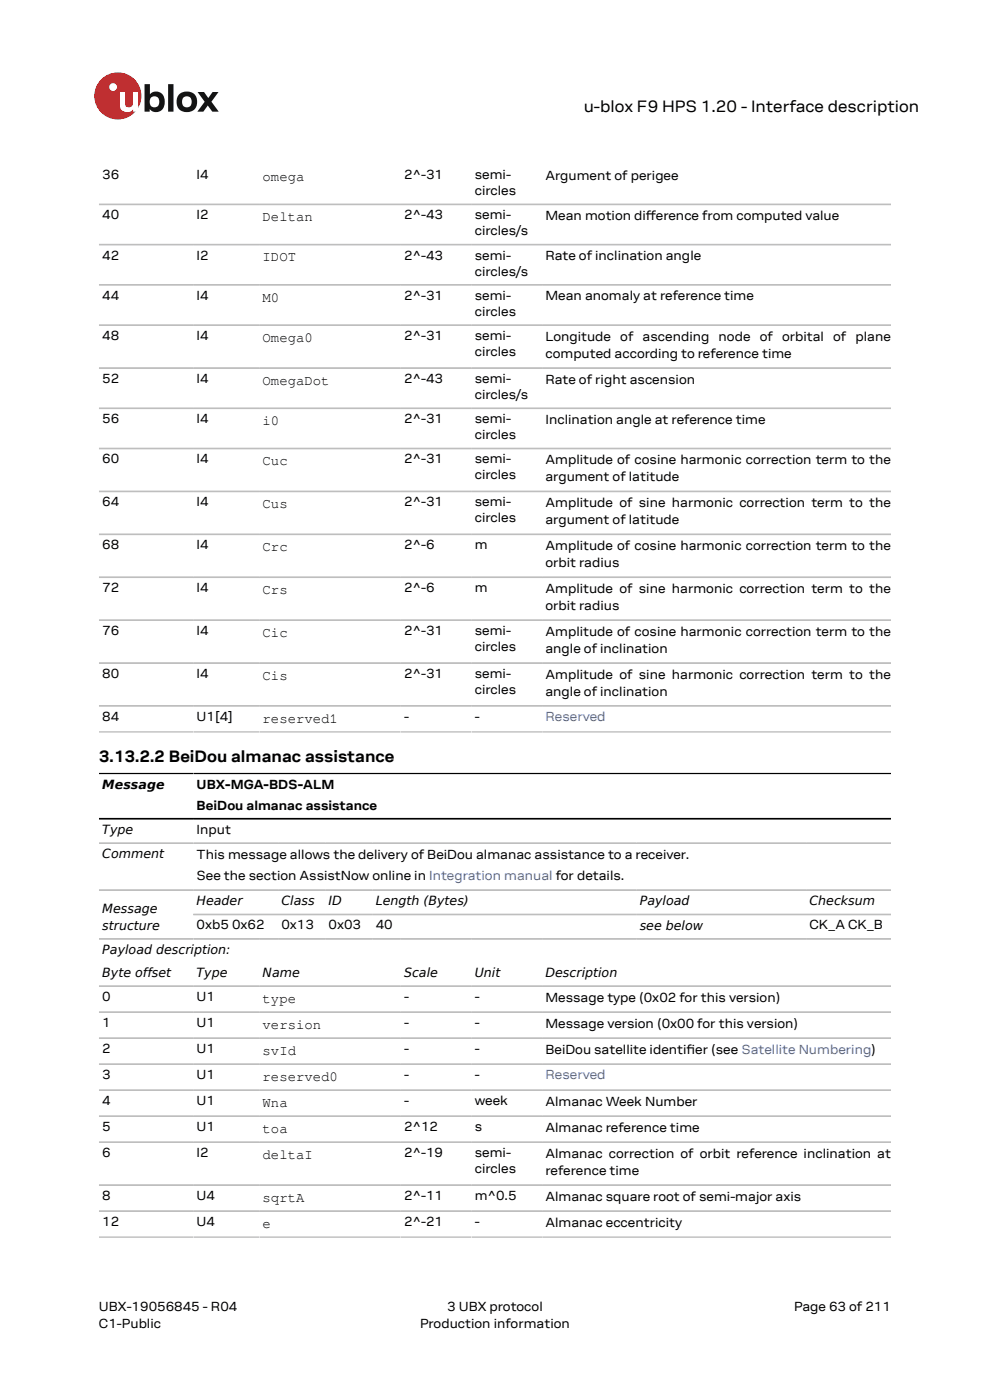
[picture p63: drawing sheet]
<svg xmlns="http://www.w3.org/2000/svg" width="210mm" height="297mm" viewBox="0 0 210 297" stroke-linecap="round" stroke-linejoin="round" font-family="sans-serif">
<defs><g id="words">
<g font-size="3.5">
<text x="123.8" y="23.7">u-blox F9 HPS 1.20 - Interface description</text>
<text x="21" y="161.7">3.13.2.2 BeiDou almanac assistance</text>
</g>
<g font-size="3">
<text x="55.7" y="38.4">omega</text>
<text x="55.7" y="46.9">Deltan</text>
<text x="55.7" y="55.4">IDOT</text>
<text x="55.7" y="64">M0</text>
<text x="55.7" y="72.5">Omega0</text>
<text x="55.7" y="81.6">OmegaDot</text>
<text x="55.7" y="90.1">i0</text>
<text x="55.7" y="98.7">Cuc</text>
<text x="55.7" y="107.8">Cus</text>
<text x="55.7" y="116.9">Crc</text>
<text x="55.7" y="126">Crs</text>
<text x="55.7" y="135.1">Cic</text>
<text x="55.7" y="144.2">Cis</text>
<text x="55.7" y="153.3">reserved1</text>
<text x="55.7" y="212.7">type</text>
<text x="55.7" y="218.2">version</text>
<text x="55.7" y="223.8">svId</text>
<text x="55.7" y="229.3">reserved0</text>
<text x="55.7" y="234.8">Wna</text>
<text x="55.7" y="240.3">toa</text>
<text x="55.7" y="245.8">deltaI</text>
<text x="55.7" y="254.9">sqrtA</text>
<text x="55.7" y="260.5">e</text>
</g>
<g font-size="2.8">
<text x="21.7" y="38">36</text>
<text x="41.7" y="38">I4</text>
<text x="85.7" y="38">2^-31</text>
<text x="100.7" y="38">semi-</text>
<text x="100.7" y="41.4">circles</text>
<text x="115.7" y="38.1">Argument of perigee</text>
<text x="21.7" y="46.5">40</text>
<text x="41.7" y="46.5">I2</text>
<text x="85.7" y="46.5">2^-43</text>
<text x="100.7" y="46.5">semi-</text>
<text x="115.7" y="46.7">Mean motion diference from computed value</text>
<text x="137" y="46.7">f</text>
<text x="100.7" y="49.9">circles/s</text>
<text x="21.7" y="55.1">42</text>
<text x="41.7" y="55.1">I2</text>
<text x="85.7" y="55.1">2^-43</text>
<text x="100.7" y="55.1">semi-</text>
<text x="100.7" y="58.5">circles/s</text>
<text x="115.7" y="55.2">Rate of inclination angle</text>
<text x="21.7" y="63.6">44</text>
<text x="41.7" y="63.6">I4</text>
<text x="85.7" y="63.6">2^-31</text>
<text x="100.7" y="63.6">semi-</text>
<text x="115.7" y="63.7">Mean anomaly at reference time</text>
<text x="100.7" y="67">circles</text>
<text x="21.7" y="72.1">48</text>
<text x="41.7" y="72.1">I4</text>
<text x="85.7" y="72.1">2^-31</text>
<text x="100.7" y="72.1">semi-</text>
<text x="100.7" y="75.5">circles</text>
<text x="115.7" y="72.3">Longitude of ascending node of orbital of plane</text>
<text x="115.7" y="76">computed according to reference time</text>
<text x="21.7" y="81.2">52</text>
<text x="41.7" y="81.2">I4</text>
<text x="85.7" y="81.2">2^-43</text>
<text x="100.7" y="81.2">semi-</text>
<text x="115.7" y="81.4">Rate of right ascension</text>
<text x="21.7" y="89.8">56</text>
<text x="41.7" y="89.8">I4</text>
<text x="85.7" y="89.8">2^-31</text>
<text x="100.7" y="84.6">circles/s</text>
<text x="100.7" y="89.8">semi-</text>
<text x="115.7" y="89.9">Inclination angle at reference time</text>
<text x="100.7" y="93.2">circles</text>
<text x="21.7" y="98.3">60</text>
<text x="41.7" y="98.3">I4</text>
<text x="85.7" y="98.3">2^-31</text>
<text x="100.7" y="98.3">semi-</text>
<text x="100.7" y="101.7">circles</text>
<text x="115.7" y="98.5">Amplitude of cosine harmonic correction term to the</text>
<text x="21.7" y="107.4">64</text>
<text x="41.7" y="107.4">I4</text>
<text x="85.7" y="107.4">2^-31</text>
<text x="100.7" y="107.4">semi-</text>
<text x="115.7" y="102.1">argument of latitude</text>
<text x="115.7" y="107.6">Amplitude of sine harmonic correction term to the</text>
<text x="100.7" y="110.8">circles</text>
<text x="115.7" y="111.2">argument of latitude</text>
<text x="21.7" y="116.5">68</text>
<text x="41.7" y="116.5">I4</text>
<text x="85.7" y="116.5">2^-6</text>
<text x="100.7" y="116.5">m</text>
<text x="115.7" y="116.7">Amplitude of cosine harmonic correction term to the</text>
<text x="21.7" y="125.6">72</text>
<text x="41.7" y="125.6">I4</text>
<text x="85.7" y="125.6">2^-6</text>
<text x="100.7" y="125.6">m</text>
<text x="115.7" y="120.3">orbit radius</text>
<text x="115.7" y="125.8">Amplitude of sine harmonic correction term to the</text>
<text x="115.7" y="129.4">orbit radius</text>
<text x="21.7" y="134.7">76</text>
<text x="41.7" y="134.7">I4</text>
<text x="85.7" y="134.7">2^-31</text>
<text x="100.7" y="134.7">semi-</text>
<text x="115.7" y="134.9">Amplitude of cosine harmonic correction term to the</text>
<text x="21.7" y="143.8">80</text>
<text x="41.7" y="143.8">I4</text>
<text x="85.7" y="143.8">2^-31</text>
<text x="100.7" y="138.1">circles</text>
<text x="100.7" y="143.8">semi-</text>
<text x="115.7" y="138.5">angle of inclination</text>
<text x="115.7" y="144">Amplitude of sine harmonic correction term to the</text>
<text x="100.7" y="147.2">circles</text>
<text x="115.7" y="147.6">angle of inclination</text>
<text x="21.7" y="152.9">84</text>
<text x="41.7" y="152.9">U1[4]</text>
<text x="85.7" y="152.9">-</text>
<text x="100.7" y="152.9">-</text>
<text x="41.7" y="167.4">UBX-MGA-BDS-ALM</text>
<text x="41.7" y="171.9">BeiDou almanac assistance</text>
<text x="41.7" y="176.9">Input</text>
<text x="41.7" y="182.2">This message allows the delivery of BeiDou almanac assistance to a receiver.</text>
<text x="41.7" y="186.7">See the section AssistNow online in Integration manual for details.</text>
<text x="41.7" y="197.2">0xb5 0x62</text>
<text x="59.7" y="197.2">0x13</text>
<text x="69.7" y="197.2">0x03</text>
<text x="79.7" y="197.2">40</text>
<text x="171.7" y="197.2">CK_A CK_B</text>
<text x="21.7" y="212.4">0</text>
<text x="41.7" y="212.4">U1</text>
<text x="85.7" y="212.4">-</text>
<text x="100.7" y="212.4">-</text>
<text x="115.7" y="212.5">Message type (0x02 for this version)</text>
<text x="21.7" y="217.9">1</text>
<text x="41.7" y="217.9">U1</text>
<text x="85.7" y="217.9">-</text>
<text x="100.7" y="217.9">-</text>
<text x="115.7" y="218">Message version (0x00 for this version)</text>
<text x="21.7" y="223.4">2</text>
<text x="41.7" y="223.4">U1</text>
<text x="85.7" y="223.4">-</text>
<text x="100.7" y="223.4">-</text>
<text x="115.7" y="223.5">BeiDou satellite identifer (see Satellite Numbering)</text>
<text x="145.6" y="223.5">i</text>
<text x="21.7" y="228.9">3</text>
<text x="41.7" y="228.9">U1</text>
<text x="85.7" y="228.9">-</text>
<text x="100.7" y="228.9">-</text>
<text x="21.7" y="234.4">4</text>
<text x="21.7" y="239.9">5</text>
<text x="41.7" y="234.4">U1</text>
<text x="41.7" y="239.9">U1</text>
<text x="85.7" y="234.4">-</text>
<text x="85.7" y="239.9">2^12</text>
<text x="100.7" y="234.4">week</text>
<text x="100.7" y="239.9">s</text>
<text x="115.7" y="234.6">Almanac Week Number</text>
<text x="21.7" y="245.5">6</text>
<text x="41.7" y="245.5">I2</text>
<text x="85.7" y="245.5">2^-19</text>
<text x="100.7" y="245.5">semi-</text>
<text x="115.7" y="240.1">Almanac reference time</text>
<text x="115.7" y="245.6">Almanac correction of orbit reference inclination at</text>
<text x="100.7" y="248.9">circles</text>
<text x="115.7" y="249.3">reference time</text>
<text x="21.7" y="254.6">8</text>
<text x="41.7" y="254.6">U4</text>
<text x="85.7" y="254.6">2^-11</text>
<text x="100.7" y="254.6">m^0.5</text>
<text x="115.7" y="254.7">Almanac square root of semi-major axis</text>
<text x="21.7" y="260.1">12</text>
<text x="41.7" y="260.1">U4</text>
<text x="85.7" y="260.1">2^-21</text>
<text x="100.7" y="260.1">-</text>
<text x="115.7" y="260.2">Almanac eccentricity</text>
<text x="21" y="278">UBX-19056845 - R04</text>
<text x="21" y="281.8">C1-Public</text>
<text x="89.1" y="281.8">Production information</text>
<text x="94.9" y="278">3 UBX protocol</text>
<text x="168.4" y="278">Page 63 of 211</text>
</g>
<g font-size="2.8" fill="#4664b4">
<text x="115.7" y="152.9">Reserved</text>
<text x="115.7" y="228.9">Reserved</text>
</g>
<g font-size="2.7">
<text x="21.7" y="167.3">Message</text>
<text x="21.7" y="176.9">Type</text>
<text x="21.7" y="182.1">Comment</text>
<text x="21.7" y="193.8">Message</text>
<text x="21.7" y="197.2">structure</text>
<text x="41.7" y="192">Header</text>
<text x="59.7" y="192">Class</text>
<text x="69.7" y="192">ID</text>
<text x="79.7" y="192">Length (Bytes)</text>
<text x="135.7" y="192">Payload</text>
<text x="135.7" y="197.2">see below</text>
<text x="171.7" y="192">Checksum</text>
<text x="21.7" y="202.4">Payload description:</text>
<text x="21.7" y="207.2">Byte offset</text>
<text x="41.7" y="207.2">Type</text>
<text x="55.7" y="207.2">Name</text>
<text x="85.7" y="207.2">Scale</text>
<text x="100.7" y="207.2">Unit</text>
<text x="115.7" y="207.2">Description</text>
</g>
</g></defs>
<circle cx="25" cy="20.4" r="5" fill="#ed2023"/>
<circle cx="24" cy="18.5" r=".83" fill="#fff"/>
<g fill="#151516">
<path d="M35.7 17.9h1.1v5.8h-1.1z"/>
<path d="M41.9 19.5h1.4l.9 1.3 .9-1.3h1.3l-1.6 2.1 1.6 2.1h-1.4l-.9-1.3-1 1.3h-1.2l1.5-2.1z"/>
<path d="M32 20.7a1.17 1.17 0 0 0-.1 1.5 1.17 1.17 0 0 0 1.4 .4 1.16 1.16 0 0 0 .4-1.6 1.16 1.16 0 0 0-1.7-.3zM30.7 17.9h1.1v2.1a1.82 1.82 0 0 1 2.2-.4 1.82 1.82 0 0 1 .9 2 1.83 1.83 0 0 1-1 2 1.83 1.83 0 0 1-2.1-.5v.6h-1.1z"/>
<path d="M38.9 20.7a1.18 1.18 0 0 0-.2 1.5 1.18 1.18 0 0 0 1.5 .4 1.18 1.18 0 0 0 .4-1.5 1.18 1.18 0 0 0-1.5-.5zM37.4 21.6a2.25 2.25 0 0 1 4.5 0 2.25 2.25 0 0 1-4.5 0z"/>
</g>
<path d="M25.4 19.5h1.1v2.5a.84 .84 0 0 0 1 .8 .84 .84 0 0 0 .7-1v-2.3h1.1v4.2h-1.1v-.5a1.59 1.59 0 0 1-1.8 .5 1.59 1.59 0 0 1-1-1.5z" fill="#fff"/>
<g fill="none" stroke="#bebebe" stroke-width=".35">
<path d="M21 43.4h168M21 51.9h168M21 60.4h168M21 69h168M21 78.1h168M21 86.6h168M21 95.1h168M21 104.3h168M21 113.4h168M21 122.5h168M21 131.6h168M21 140.7h168"/>
<path d="M21 149.8h168M21 155.3h168M21 178.9h168M21 188.8h168M21 199.2h168M41 194h148M21 209.2h168M21 214.7h168M21 220.2h168M21 225.7h168M21 231.3h168M21 236.8h168"/>
<path d="M21 242.3h168M21 251.4h168M21 256.9h168M21 262.4h168"/>
</g>
<path d="M21 164.1h168M21 173.7h168" fill="none" stroke="#000" stroke-width=".35"/>
<use href="#words"/>
</svg>
